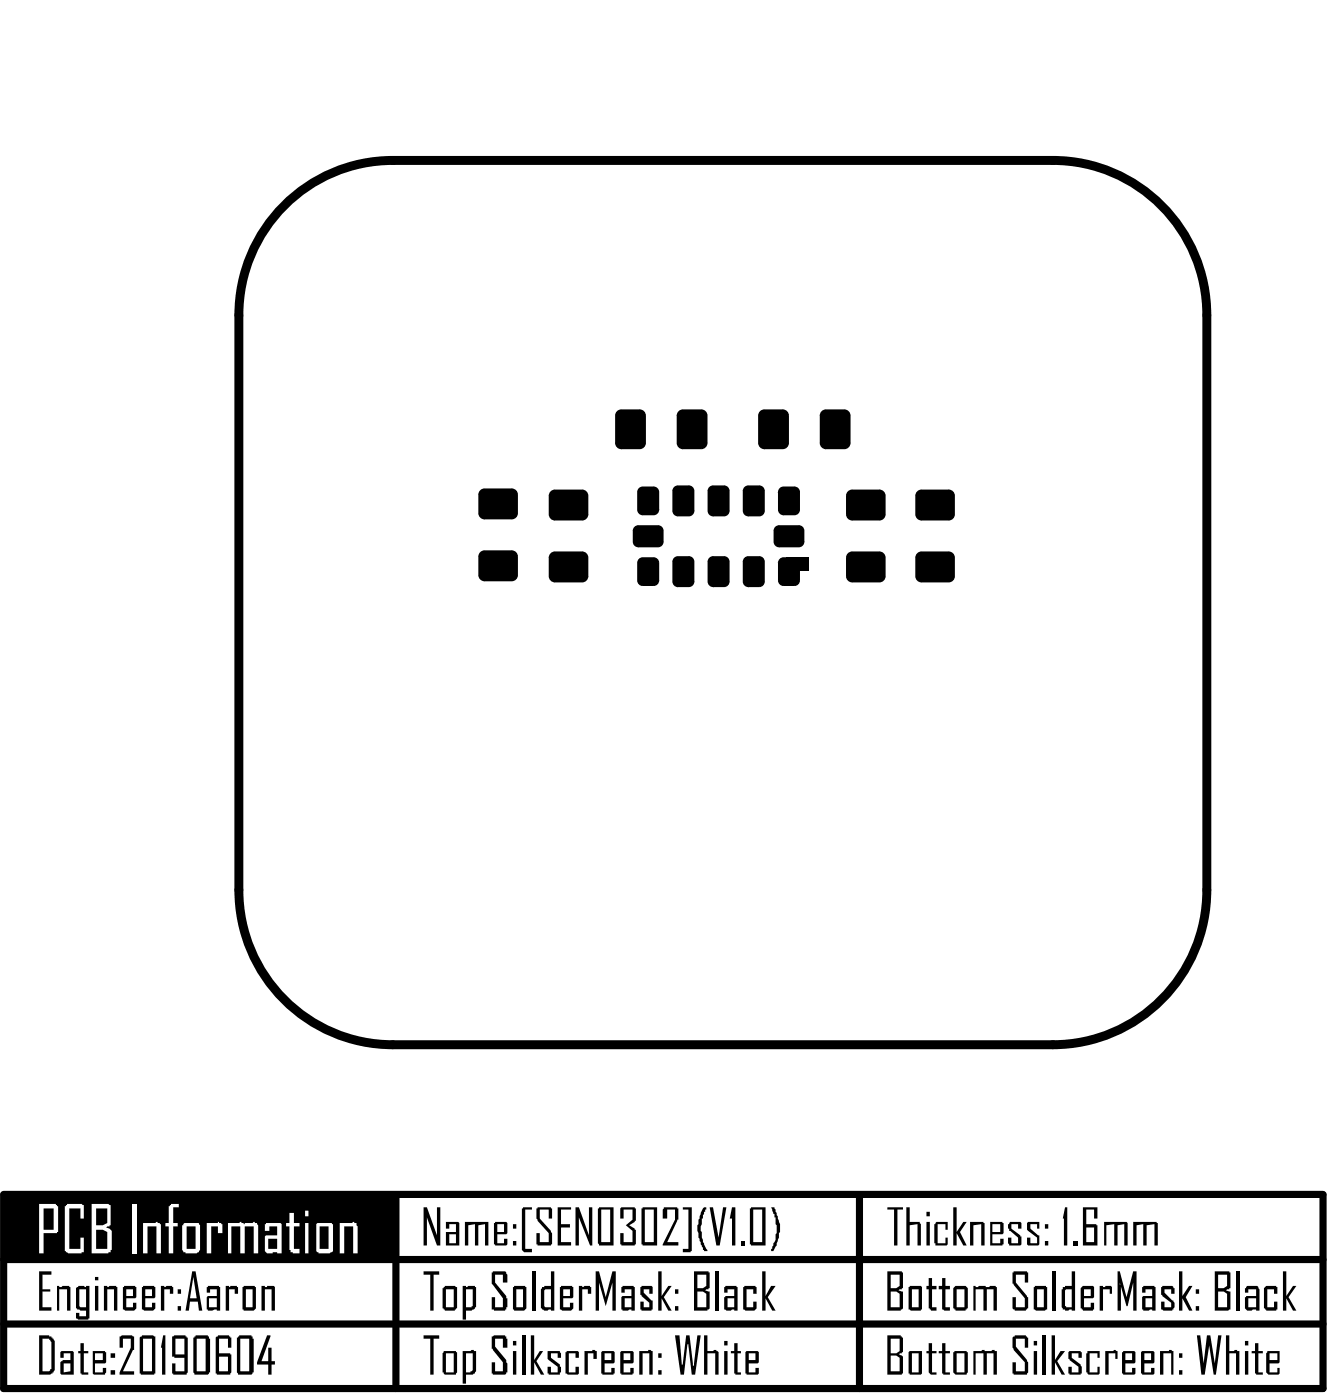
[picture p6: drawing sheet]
<svg xmlns="http://www.w3.org/2000/svg" width="50mm" height="53mm" viewBox="0 0 50 53" stroke-linecap="round" stroke-linejoin="round" font-family="sans-serif">
<path d="M14.7 39.2a5.8 5.8 0 0 1-5.7-5.8v-21.6a5.8 5.8 0 0 1 5.7-5.8h24.8a5.8 5.8 0 0 1 5.8 5.8v21.6a5.8 5.8 0 0 1-5.8 5.8M14.7 39.2h24.8" fill="none" stroke="#000" stroke-width=".34"/>
<path d="M.1 44.9v7.2h49.5v-7.2M.1 49.7h49.5M.1 47.3h49.5M.1 44.8h49.5M14.9 44.9v7.2M32.3 44.9v7.2" fill="none" stroke="#000" stroke-width=".27"/>
<g fill="#000">
<path d="M1.5 47.7h.4v.2h-.3v.5h.3v.1h-.3v.6h.3v.1h-.4zM2.1 48.3h.5v.9h-.1v-.8h-.3v.8h-.1zM3 50.4h.1v.3h.2v.1h-.2v.7h.2v.1h-.3v-.8h-.1l.1-.1zM3.9 48.3h.5v.9h-.1v-.8h-.3v.8h-.1zM4.5 50.2h.5v.5l-.4 .8h.4v.1h-.5l.4-1v-.3h-.3v.3h-.1zM6.1 50.1h.1v1.5h-.1l-.1-1zM6 48.3h.5v.3h-.1v-.2h-.2v.8h-.2zM8.5 48.3h.4v.3h-.1v-.2h-.2v.8h-.1zM10 50.1l.1 .1-.3 .9h.3v-.5h.1v.5h.1v.1h-.1v.4h-.1v-.4h-.5zM9.8 48.3h.5v.9h-.1v-.8h-.3v.8h-.1z"/>
<path d="M1.5 50.1h.3l.3 .2v1.1l-.2 .2h-.4zM1.6 50.3v1.2h.2l.1-.1v-1l-.1-.1z"/>
<path d="M2.3 50.7l.5 .1v.8h-.5v-.5h.3v-.3h-.2v.2h-.1zM2.4 51.2v.3h.2v-.3z"/>
<path d="M2.9 48.3h.5l-.1 1.2h-.4v-.2h.1v.1h.2v-.2l-.3-.1v-.7zM3 48.4v.6l.2 .1v-.7z"/>
<path d="M3.6 47.9h.1v.2h-.1zM3.6 48.3h.1v.9h-.1z"/>
<path d="M3.5 50.7l.5 .1v.3l-.4 .1v.3h.3v-.1h.1l-.1 .2h-.4zM3.6 50.8v.3h.3v-.3z"/>
<path d="M4.2 50.8h.1v.2h-.1zM4.2 51.4h.1v.2h-.1z"/>
<path d="M4.7 48.3h.4v.4h-.4v.4h.3v-.2h.1l-.1 .3h-.4zM4.7 48.4v.3h.3v-.3z"/>
<path d="M5.3 50.1l.5 .1v1.4h-.6v-1.4zM5.4 50.3v1.2h.3v-1.2z"/>
<path d="M5.4 48.3h.4v.4h-.3v.4h.2v-.2h.1l-.1 .3h-.4zM5.5 48.4v.3h.2v-.3z"/>
<path d="M6.7 48.4h.1v.2h-.1zM6.7 49h.1v.2h-.1z"/>
<path d="M6.5 50.2l.5-.1v.1v1.4h-.5v-.4h.1v.3h.3v-.5l-.4-.1zM6.6 50.3v.6h.3v-.6z"/>
<path d="M7.2 47.7h.1l.3 1.5h-.1l-.1-.3h-.3v.3h-.1zM7.3 47.9l-.2 .8h.3z"/>
<path d="M7.3 50.1h.5l.1 .2v1.2l-.1 .1h-.5v-.1v-1.3zM7.4 50.3v1.2h.3v-1.2z"/>
<path d="M7.8 48.3h.5v.9h-.5v-.5h.3v-.3h-.2v.1h-.1zM7.8 48.7v.4h.3v-.4z"/>
<path d="M8.2 50.1h.4l.1 .1v.4h-.1v-.3h-.4v.5l.5 .1-.1 .7h-.5v-1.4zM8.2 50.9v.6h.4v-.6z"/>
<path d="M9 50.1h.4l.1 .2v1.2l-.1 .1h-.5v-.1v-1.3zM9 50.3v1.2h.4v-1.2z"/>
<path d="M9.1 48.3h.5v.8l-.1 .1h-.4zM9.2 48.4v.7h.3v-.7z"/>
</g>
<path d="M.1 44.9h14.6v2.4h-14.6z" fill-rule="evenodd" fill="#000"/>
<g fill="#fff">
<path d="M2.5 45.2h.6v.6h-.1v-.4h-.4v1.5h.4v-.4h.1v.5v.1h-.5l-.2-.1v-1.7z"/>
<path d="M4.9 45.2h.2v1.9h-.2z"/>
<path d="M5.4 45.9h.5l.1 .1v1.1h-.1v-1.1h-.4v1.1h-.1z"/>
<path d="M6.4 45.2h.3v.1h-.2v.6h.2v.1h-.2v1.1h-.2v-1.1h-.1v-.1h.1v-.6z"/>
<path d="M7.8 45.9h.4l.1 .1v.3h-.1v-.3h-.3v1.1h-.1z"/>
<path d="M8.6 45.9h1l.1 1.2h-.2v-1.1h-.3v1.1h-.2v-1.1h-.3v1.1h-.1z"/>
<path d="M10.9 45.5h.1v.4h.2v.1h-.2v.9h.2v.2h-.2l-.1-.2v-.9h-.2v-.1h.2z"/>
<path d="M12.7 45.9h.7v1.2h-.1v-1.1h-.4v1.1h-.2z"/>
<path d="M1.5 45.2h.6l.1 .1v1h-.6v.8h-.1zM1.6 45.4v.8h.4v-.8z"/>
<path d="M3.4 45.2h.8v.8l-.2 .1 .2 .1v.7l-.1 .2h-.7zM3.6 45.4v.6l.4-.1v-.5zM3.6 46.2v.7h.4v-.6z"/>
<path d="M6.9 45.9h.6v.1v.9l-.1 .2h-.4l-.2-.2v-.9zM7 46v.9h.3v-.9z"/>
<path d="M10 45.9l.6 .1v1.1h-.6l-.1-.1v-.6h.5v-.4h-.3v.2h-.2zM10.1 46.5v.4h.3v-.4z"/>
<path d="M11.4 45.5h.2v.2h-.2zM11.4 45.9h.2v1.2h-.2z"/>
<path d="M11.9 45.9l.6 .1v1l-.1 .1h-.4l-.1-.1zM12 46v.9h.3v-.9z"/>
</g>
<g fill="#000">
<path d="M15.9 50.1h.6v.2h-.2v1.3h-.2v-1.3h-.2zM15.9 47.7h.6v.2h-.2v1.3h-.2v-1.3h-.2zM15.9 45.3h.1l.4 1.1v-1.1h.1v1.5h-.1l-.4-1.1v1.1h-.1zM17.4 45.9h.9v.9h-.1v-.8h-.3v.8h-.1v-.8h-.2v.8h-.2zM18.5 50.2l.5-.1v.2v.3h-.1v-.3h-.3v.3l.4 .6v.3v.1h-.5v-.5h.1v.4h.3v-.4l-.4-.5zM18.5 47.7h.5v.2v.3h-.1v-.3h-.3v.3l.4 .5v.4v.1h-.5v-.5h.1v.4h.3v-.4l-.4-.5zM19.6 50.1h.1v1.5h-.1zM19.6 45.3h.4v.1h-.3v1.5h.3v.1h-.3l-.1-.1zM20 47.7h.1v1.5h-.1zM19.9 50.1h.1v1l.3-.4h.1l-.3 .4 .3 .5h-.1l-.3-.5v.5h-.1zM20.2 45.3l.5 .1v.4h-.1v-.4h-.3v.4l.4 .5v.5l-.6-.1v-.4h.2v.3h.3v-.3l-.5-.5zM20.5 50.7h.5l.1 .3h-.2v-.2h-.2v.2l.4 .3-.1 .3h-.5v-.3h.2v.2h.2v-.2l-.4-.3z"/>
<path d="M20.9 45.3h.5v.1h-.3v.6h.3v.1h-.3v.5h.3v.2h-.5zM21.3 50.7l.4 .1v.2h-.1v-.2h-.3v.7h.3v-.2h.1v.3h-.5zM21.7 48.3h.5v.3h-.1v-.2h-.3v.8h-.1zM21.6 45.3h.1l.4 1.1v-1.1h.1v1.5h-.1l-.4-1.1v1.1h-.1zM21.9 50.7h.5v.3h-.1v-.2h-.2v.8h-.2zM22.4 47.7h.1l.2 1 .3-1h.1v1.5h-.1v-1l-.3 .8-.2-.8v1h-.1zM23.3 45.3l.6 .1v.4l-.3 .2 .3 .2-.1 .6-.5-.1v-.4h.1v.3h.3v-.4l-.2-.2 .2-.2v-.4h-.3v.4h-.1zM24 50.7h.5v.9h-.1v-.8h-.3v.8h-.1zM24.1 48.3h.4v.3h-.1v-.2h-.2v.1l.3 .3-.1 .4h-.4v-.3h.2v.2h.2v-.2l-.4-.3zM24.7 47.7h.1v1l.3-.4h.1l-.3 .4 .3 .5h-.1l-.3-.5v.5h-.1zM24.9 45.3l.6 .1v.4l-.5 .8h.5v.2h-.6l.4-1v-.4h-.3v.4h-.1zM25.6 45.3h.4l-.1 1.7h-.3v-.1h.2v-1.5h-.2z"/>
<path d="M25.3 50.1h.2l.1 1.2 .1-1.2h.2l.1 1.2 .2-1.2h.1l-.2 1.5h-.1l-.2-1.2-.1 1.2h-.2zM26.4 45.3h.1l-.2 .5v.4l.2 .8-.1-.1a1.43 1.43 0 0 1 0-1.6zM26.4 50.1h.1v.6h.2a.14 .14 0 0 1 .2 0 .14 .14 0 0 1 .1 .1v.8h-.2v-.8h-.3v.8h-.1zM26.8 47.7h.2v1.5h-.2zM26.6 45.3h.2l.2 1.3 .1-1.3h.2l-.3 1.5h-.1zM27.5 45.3h.1v1.5h-.1v-1h-.1zM27.6 50.4h.1v.3h.1v.1h-.1v.7h.1v.1h-.2v-.8h-.2v-.1h.2zM27.8 46.6h.1v.2h-.1zM27.9 48.3h.5v.3h-.1v-.2h-.3v.7h.3v-.2h.1v.2l-.1 .1h-.4zM28.6 47.7h.1v1l.2-.4h.2l-.3 .4 .3 .5h-.1l-.3-.5v.5h-.1zM28.9 45.3h.2v.2a1.48 1.48 0 0 1-.1 1.5l-.1-.1 .2-.3v-.6zM33.3 45.3h.6v.1h-.2v1.4h-.2v-1.4h-.2z"/>
<path d="M34 45.3h.1v.6h.4l.1 .1v.8h-.2v-.8h-.3v.8h-.1zM34.8 50.4h.2v.3h.1v.1h-.1v.7h.1v.1l-.3-.1v-.7v-.1zM34.8 48h.2v.3h.1v.1h-.1v.7h.1v.1l-.3-.1v-.7zM35.1 45.9h.5v.3h-.1v-.2h-.3v.7h.3v-.2h.1l-.1 .3h-.4v-.1v-.7zM35.4 50.4h.1v.3h.1v.1h-.1v.7h.1v.1h-.2v-.8h-.2v-.1h.2zM35.4 48h.1v.3h.1v.1h-.1v.7h.1v.1h-.2v-.8h-.2v-.1h.2zM35.8 45.3h.1v1l.2-.4h.2l-.3 .4 .3 .5h-.2l-.2-.5v.5h-.1zM36.4 45.9h.5v.9h-.1v-.8h-.3v.8h-.1zM36.5 50.7h.9v.9h-.1v-.8h-.3v.8h-.1v-.8h-.3v.8h-.1zM36.5 48.3h.9v.9h-.1v-.8h-.3v.8h-.1v-.8h-.3v.8h-.1zM37.9 45.9h.4v.2h-.1v-.1h-.2v.1l.3 .3v.4h-.4l-.1-.1v-.2h.2v.2h.2v-.2l-.4-.4zM38.1 50.1h.4l.1 .1v.4h-.1v-.3h-.4v.3l.5 .5-.1 .5h-.5v-.5h.1v.4h.4v-.4l-.5-.5v-.4z"/>
<path d="M38 47.7l.6 .1v.4h-.1v-.3h-.4v.3l.5 .5v.4l-.1 .1h-.4l-.1-.1v-.4h.1v.4h.4v-.4l-.5-.5zM38.6 45.9h.4v.2h-.1v-.1h-.2v.1l.3 .3v.4l-.5-.1v-.2h.2v.2h.2v-.2l-.4-.3zM39.1 50.1h.2v1.5h-.2zM39.5 47.7h.1v1.5h-.1zM39.5 50.1h.1v1l.2-.4h.2l-.3 .4 .3 .5h-.2l-.2-.5v.5h-.1zM40 45.3v1.5h-.1v-1zM40.3 46.6h.1v.2h-.1zM40.1 50.7l.5 .1v.2h-.1v-.2h-.3v.2l.4 .3v.3h-.5v-.3h.1v.2h.3v-.2l-.4-.3zM40.8 50.7h.5v.3h-.1v-.2h-.3v.7h.3v-.2h.1l-.1 .3h-.4v-.1zM41.3 48.3h.4v.3h-.1v-.2h-.2v.8h-.1zM41.5 50.7h.2a.14 .14 0 0 1 .1 0 .14 .14 0 0 1 .1 .1v.2v-.2h-.3v.8h-.1zM41.4 45.9h.9v.9h-.1v-.8h-.3v.8h-.1v-.8h-.3v.8h-.1z"/>
<path d="M41.9 47.7h.1l.3 1 .2-1h.1v1.5h-.1v-1l-.2 .8-.3-.8 .1 1h-.2zM42.5 45.9h.9v.9h-.1v-.8h-.3v.8h-.1v-.8h-.3v.8h-.1zM43.5 50.7h.5v.9h-.1v-.8h-.2v.8h-.2zM43.6 48.3h.4l.1 .1v.2h-.2v-.2h-.2v.1l.4 .4-.1 .3h-.4v-.3h.1v.2h.2v-.2l-.3-.3zM44.2 47.7h.2v1l.2-.4h.1l-.2 .4 .2 .5h-.1l-.2-.5v.5h-.2zM44.9 50.1h.1l.2 1.2 .1-1.2h.1l.2 1.2 .1-1.2h.1l-.2 1.5h-.1l-.1-1.2-.2 1.2h-.1zM46 50.1h.1v.6h.4v.9h-.1v-.8h-.3v.8h-.1zM46.4 47.7h.1v1.5h-.1zM47.1 50.4h.1v.3h.2v.1h-.2v.7h.2v.1h-.3v-.8h-.1v-.1h.1zM47.5 48.3h.4v.3h-.1v-.2h-.2v.7h.2v-.2h.1v.3h-.4l-.1-.1v-.7zM48.1 47.7h.2v1l.2-.4h.1l-.2 .4 .2 .5h-.1l-.2-.5v.5h-.2z"/>
<path d="M17.9 18.6h.3zM18 18.4l.2-.1v.3h-.3z"/>
<path d="M18.2 19.3v.2zM17.9 19.3h.3v.2l-.2-.1z"/>
<path d="M19.2 19.3h.2zM19.2 19.3h.2v.1l-.2 .1z"/>
<path d="M19.2 18.3v.3zM19.2 18.3l.2 .1v.2h-.2z"/>
<path d="M20.6 18.6h.2zM20.7 18.4h.1v.2h-.2z"/>
<path d="M20.8 19.3v.2zM20.6 19.3h.2v.2h-.1z"/>
<path d="M21.8 19.3h.3zM21.8 19.3h.3l-.1 .2h-.2z"/>
<path d="M21.8 18.4v.2zM21.8 18.4h.2l.1 .2h-.3z"/>
<path d="M23.1 15.6h.2zM23.1 15.4h.2v.2h-.2z"/>
<path d="M23.3 16.6v.3zM23.1 16.6h.2v.3l-.2-.1z"/>
<path d="M23.7 19.9h.3zM23.8 19.8l.2-.1v.2h-.3z"/>
<path d="M24 15.4v.2zM24 15.4h.2v.2h-.2z"/>
<path d="M24 16.6h.2zM24 16.6h.2v.2l-.2 .1z"/>
<path d="M24.1 19.1v.2zM23.9 19.1h.2v.2h-.1z"/>
<path d="M23.9 18.5h.2zM24 18.3h.1v.2h-.2z"/>
<path d="M24.5 19.1h.2zM24.5 19.1h.2v.2h-.2z"/>
<path d="M24.5 18.3v.2zM24.5 18.3h.2v.2h-.2z"/>
<path d="M24.7 19.7v.2zM24.7 19.7l.1 .1 .1 .1h-.2z"/>
<path d="M25.4 19.2v.2zM25.2 19.2h.2v.2l-.1-.1z"/>
<path d="M25.2 18.4h.2zM25.3 18.3l.1-.1v.2h-.2z"/>
<path d="M25.4 15.6h.2zM25.5 15.4h.1v.2h-.2z"/>
<path d="M25.6 16.6v.3zM25.4 16.6h.2v.3l-.1-.1z"/>
<path d="M25.8 19.2h.3zM25.8 19.2h.3l-.1 .1-.2 .1z"/>
<path d="M25.8 18.2v.2zM25.8 18.2l.2 .1 .1 .1h-.3z"/>
<path d="M26.3 15.4v.2zM26.3 15.4h.2v.2h-.2z"/>
<path d="M26.3 16.6h.2zM26.3 16.6h.2v.2l-.2 .1z"/>
<path d="M26.8 19.2v.2zM26.6 19.2h.2v.2l-.2-.1z"/>
<path d="M26.6 18.4h.2zM26.6 18.3l.2-.1v.2h-.2z"/>
<path d="M27.2 19.2h.2zM27.2 19.2h.2l-.1 .1-.1 .1z"/>
<path d="M27.2 18.2v.2zM27.2 18.2l.1 .1 .1 .1h-.2z"/>
<path d="M28.1 19.2v.2zM27.9 19.2h.2v.2l-.2-.1z"/>
<path d="M27.9 18.4h.2zM27.9 18.3l.2-.1v.2h-.2z"/>
<path d="M28.5 19.2h.2zM28.5 19.2h.2l-.1 .1-.1 .1z"/>
<path d="M28.5 18.2v.2zM28.5 18.2l.1 .1 .1 .1h-.2z"/>
<path d="M28.7 16.6v.3zM28.4 16.6h.3v.3l-.2-.1z"/>
<path d="M28.4 15.6h.3zM28.5 15.4h.2v.2h-.3z"/>
<path d="M29 19.9h.2zM29.1 19.8l.1-.1v.2h-.2z"/>
<path d="M29.4 16.6h.2zM29.4 16.6h.2l-.1 .2-.1 .1z"/>
<path d="M29.4 15.4v.2zM29.4 15.4h.1l.1 .2h-.2z"/>
<path d="M29.4 19.1v.2zM29.2 19.1h.2v.2h-.1z"/>
<path d="M29.2 18.5h.2zM29.3 18.3h.1v.2h-.2z"/>
<path d="M29.8 19.1h.2zM29.8 19.1h.2v.2h-.2z"/>
<path d="M29.8 18.3v.2zM29.8 18.3h.2v.2h-.2z"/>
<path d="M30 19.7v.2zM30 19.7l.1 .1 .1 .1h-.2z"/>
<path d="M31 16.6v.3zM30.8 16.6h.2v.3l-.2-.1z"/>
<path d="M30.8 15.6h.2zM30.8 15.4h.2v.2h-.2z"/>
<path d="M31.7 16.6h.2zM31.7 16.6h.2l-.1 .2-.1 .1z"/>
<path d="M31.7 15.4v.2zM31.7 15.4h.1l.1 .2h-.2z"/>
<path d="M31.7 18.6h.3zM31.8 18.4h.2v.2h-.3z"/>
<path d="M32 19.3v.2zM31.7 19.3h.3v.2h-.2z"/>
<path d="M33 19.3h.2zM33 19.3h.2v.2h-.2z"/>
<path d="M33 18.4v.2zM33 18.4h.2v.2h-.2z"/>
<path d="M34.3 18.6h.3zM34.4 18.4h.2v.2h-.3z"/>
<path d="M34.6 19.3v.2zM34.3 19.3h.3v.2h-.2z"/>
<path d="M35.6 19.3h.2zM35.6 19.3h.2v.2h-.2z"/>
<path d="M35.6 18.4v.2zM35.6 18.4h.2v.2h-.2z"/>
<path d="M17.9 20.9h.3zM18 20.7h.2v.2h-.3z"/>
<path d="M18.2 21.6v.2zM17.9 21.6h.3v.2h-.2z"/>
<path d="M19.2 21.6h.2zM19.2 21.6h.2v.2h-.2z"/>
<path d="M19.2 20.7v.2zM19.2 20.7h.2v.2h-.2z"/>
<path d="M20.6 20.9h.2zM20.7 20.8l.1-.1v.2h-.2z"/>
<path d="M20.8 21.6v.3zM20.6 21.6h.2v.3l-.1-.1z"/>
<path d="M21.8 21.6h.3zM21.8 21.6h.3l-.1 .2-.2 .1z"/>
<path d="M21.8 20.7v.2zM21.8 20.7l.2 .1 .1 .1h-.3z"/>
<path d="M24 20.3v.2zM23.7 20.3h.3v.2h-.2z"/>
<path d="M24.1 21.8v.2zM23.9 21.8h.2v.2l-.1-.1z"/>
<path d="M23.9 21.1h.2zM24 21l.1-.1v.2h-.2z"/>
<path d="M24.5 21.8h.2zM24.5 21.8h.2v.1l-.2 .1z"/>
<path d="M24.5 20.9v.2zM24.5 20.9l.2 .1v.1h-.2z"/>
<path d="M24.7 20.3h.2zM24.7 20.3h.2l-.1 .2h-.1z"/>
<path d="M25.4 21.8v.2zM25.2 21.8h.2v.2h-.1z"/>
<path d="M25.2 21.1h.2zM25.3 20.9h.1v.2h-.2z"/>
<path d="M25.8 21.8h.3zM25.8 21.8h.3l-.1 .2h-.2z"/>
<path d="M25.8 20.9v.2zM25.8 20.9h.2l.1 .2h-.3z"/>
<path d="M26.8 21.8v.2zM26.6 21.8h.2v.2h-.2z"/>
<path d="M26.6 21.1h.2zM26.6 20.9h.2v.2h-.2z"/>
<path d="M27.2 21.8h.2zM27.2 21.8h.2l-.1 .2h-.1z"/>
<path d="M27.2 20.9v.2zM27.2 20.9h.1l.1 .2h-.2z"/>
<path d="M28.1 21.8v.2zM27.9 21.8h.2v.2h-.2z"/>
<path d="M27.9 21.1h.2zM27.9 20.9h.2v.2h-.2z"/>
<path d="M28.5 21.8h.2zM28.5 21.8h.2l-.1 .2h-.1z"/>
<path d="M28.5 20.9v.2zM28.5 20.9h.1l.1 .2h-.2z"/>
<path d="M29.2 20.3v.2zM29 20.3h.2v.2h-.1z"/>
<path d="M29.4 21.8v.2zM29.2 21.8h.2v.2l-.1-.1z"/>
<path d="M29.2 21.1h.2zM29.3 21l.1-.1v.2h-.2z"/>
<path d="M29.8 21.8h.2zM29.8 21.8h.2v.1l-.2 .1z"/>
<path d="M29.8 20.9v.2zM29.8 20.9l.2 .1v.1h-.2z"/>
<path d="M30 20.3h.2zM30 20.3h.2l-.1 .2h-.1z"/>
<path d="M31.7 20.9h.3zM31.8 20.8l.2-.1v.2h-.3z"/>
<path d="M32 21.6v.3zM31.7 21.6h.3v.3l-.2-.1z"/>
<path d="M33 21.6h.2zM33 21.6h.2v.2l-.2 .1z"/>
<path d="M33 20.7v.2zM33 20.7l.2 .1v.1h-.2z"/>
<path d="M34.3 20.9h.3zM34.4 20.8l.2-.1v.2h-.3z"/>
<path d="M34.6 21.6v.3zM34.3 21.6h.3v.3l-.2-.1z"/>
<path d="M35.6 21.6h.2zM35.6 21.6h.2v.2l-.2 .1z"/>
<path d="M35.6 20.7v.2zM35.6 20.7l.2 .1v.1h-.2z"/>
<path d="M16.6 50.7l.6 .1-.1 .8h-.4l-.1-.1zM16.7 50.8v.7h.3v-.7z"/>
<path d="M16.7 48.3h.5v.8l-.1 .1h-.4l-.1-.1v-.7zM16.7 48.4v.7h.3v-.7z"/>
<path d="M16.7 45.9h.5v.9h-.5v-.5h.4v-.3h-.2v.1h-.2zM16.9 46.3v.4h.2v-.4z"/>
<path d="M17.4 50.7h.5v.8l-.2 .1h-.2v.3h-.1zM17.5 50.8v.7h.2v-.1v-.6z"/>
<path d="M17.4 48.3h.5v.8l-.2 .1h-.2v.3h-.1zM17.5 48.4v.7h.2v-.7z"/>
<path d="M18.6 45.9h.4v.4h-.3v.4h.2v-.2h.1v.3l-.5-.1zM18.7 46v.3h.2v-.3z"/>
<path d="M19.2 46h.2v.1h-.2zM19.2 46.6h.2v.2h-.2z"/>
<path d="M19.2 50.3h.2v.2h-.2zM19.2 50.7h.2v.9h-.2z"/>
<path d="M19.3 48.3h.5v.8l-.1 .1h-.5zM19.4 48.4v.7h.2v-.7z"/>
<path d="M20.7 47.7h.1v1.5h-.4l-.1-.1v-.7l.1-.1h.3zM20.5 48.4l-.1 .6 .3 .1v-.7z"/>
<path d="M21.1 48.3h.4v.4h-.4v.4h.3v-.2h.1l-.1 .3h-.4zM21.1 48.4v.3h.3v-.3z"/>
<path d="M22.5 45.3h.5v1.5h-.5l-.1-.1zM22.6 45.4v1.2h.3v-1.2z"/>
<path d="M22.6 50.7l.5 .1v.3l-.4 .1v.3h.2v-.1h.2l-.1 .2h-.4zM22.7 50.8v.3h.2v-.3z"/>
<path d="M23.3 50.7l.5 .1v.3l-.4 .1v.3h.3v-.1h.1l-.1 .2h-.4zM23.4 50.8v.3h.3v-.3z"/>
<path d="M23.4 48.3h.4v.9h-.5v-.5h.4v-.3h-.3v.1h-.1zM23.4 48.7v.4h.3v-.4z"/>
<path d="M24.1 45.3h.6v1.5l-.6-.1zM24.2 45.4v1.2h.3v-1.2z"/>
<path d="M24.7 50.8h.1v.2h-.1zM24.7 51.4h.1v.2h-.1z"/>
<path d="M25.3 48.4h.2v.2h-.2zM25.3 49h.2v.2h-.2z"/>
<path d="M26 47.7l.6 .1v.6h-.1l.1 .1v.6l-.1 .1h-.5zM26.2 47.9v.5h.2l.1-.1v-.4zM26.2 48.5v.6h.3v-.5z"/>
<path d="M27.2 50.3h.1v.2h-.1zM27.2 50.7h.1v.9h-.1z"/>
<path d="M27.2 48.3h.5v.9h-.5v-.5h.4v-.3h-.3v.1h-.1zM27.3 48.7v.4h.3v-.4z"/>
<path d="M28 50.7l.5 .1v.3l-.4 .1v.3h.2v-.1h.2l-.1 .2h-.4zM28.1 50.8v.3h.2v-.3z"/>
<path d="M28.2 45.3h.5v1.5l-.6-.1zM28.3 45.4v1.2h.3v-1.2z"/>
<path d="M33.3 50.1h.5l.1 .1v.6l-.2 .1h.2l-.1 .7h-.5zM33.4 50.3v.5h.2l.2-.1v-.4zM33.4 50.9v.6h.4v-.5z"/>
<path d="M33.3 47.7l.6 .1v.6h-.2l.2 .1v.6l-.1 .1h-.5zM33.4 47.9v.5h.2l.2-.1v-.4zM33.4 48.5v.6h.4v-.5z"/>
<path d="M34.1 50.7h.5v.9h-.5zM34.2 50.8v.7h.3v-.7z"/>
<path d="M34.1 48.3h.5v.9h-.5zM34.2 48.4v.7h.3v-.7z"/>
<path d="M34.8 45.5h.1v.2h-.1zM34.8 45.9h.1v.9h-.1z"/>
<path d="M35.8 50.7l.5 .1v.8h-.4l-.1-.1zM35.9 50.8v.7h.3v-.7z"/>
<path d="M35.9 48.3h.3l.1 .1v.7l-.1 .1h-.3l-.1-.1v-.7zM35.9 48.4v.7h.3v-.7z"/>
<path d="M37.2 45.9h.5v.4h-.5v.4h.3v-.2h.2l-.1 .3h-.4zM37.2 46v.3h.3v-.3z"/>
<path d="M38.8 50.3h.1v.2h-.1zM38.8 50.7h.1v.9h-.1z"/>
<path d="M38.8 48.3h.5v.9h-.1h-.4zM38.9 48.4v.7h.3v-.7z"/>
<path d="M39.2 46h.1v.1h-.1zM39.2 46.6h.1v.2h-.1z"/>
<path d="M40.2 47.7h.1v1.5h-.3l-.2-.1v-.7l.2-.1h.2zM40 48.4v.6l.2 .1v-.7z"/>
<path d="M40.6 48.3h.5v.4h-.4v.4h.2v-.2h.2l-.1 .3h-.4v-.1v-.7zM40.7 48.4v.3h.2v-.3z"/>
<path d="M40.6 45.3h.6v.5h-.1v-.4h-.3v.6h.4v.8h-.6zM40.8 46.1v.5h.3v-.5z"/>
<path d="M42.1 50.7l.5 .1v.3l-.4 .1v.3h.3v-.1h.1v.2h-.5zM42.2 50.8v.3h.3v-.3z"/>
<path d="M42.9 50.7l.4 .1v.3l-.4 .1v.3h.3v-.1h.1v.2h-.5zM42.9 50.8v.3h.3v-.3z"/>
<path d="M42.9 48.3h.5v.9h-.5v-.5h.3v-.3h-.2v.1h-.1zM43 48.7v.4h.2v-.4z"/>
<path d="M44.2 50.8h.2v.2h-.2zM44.2 51.4h.2v.2h-.2z"/>
<path d="M44.9 48.4h.1v.2h-.1zM44.9 49h.1v.2h-.1z"/>
<path d="M45.6 47.7l.6 .1v.6h-.2l.2 .1v.7h-.1h-.5zM45.7 47.9v.5h.2l.1-.1v-.4zM45.7 48.5v.6h.3v-.5z"/>
<path d="M46.7 50.3h.1v.2h-.1zM46.7 50.7h.1v.9h-.1z"/>
<path d="M46.8 48.3h.4l.1 .1v.8h-.5l-.1-.1v-.4h.4v-.3h-.3v.1h-.1zM46.8 48.7v.4h.3v-.4z"/>
<path d="M47.6 50.7h.4v.4l-.4 .1v.3h.3v-.1h.1v.2h-.4l-.1-.1zM47.6 50.8v.3h.3v-.3z"/>
</g>
<g fill="#000">
<path d="M18.2 18.3h1l.2 .3v.7l-.2 .2h-1l-.3-.2v-.7z" fill-rule="evenodd"/>
<path d="M20.8 18.4h1l.3 .2v.7l-.3 .2h-1l-.2-.2v-.7z" fill-rule="evenodd"/>
<path d="M24.1 18.3h.4l.2 .2v.6l-.2 .2h-.4l-.2-.2v-.6z" fill-rule="evenodd"/>
<path d="M23.3 15.4h.7l.2 .2v1l-.2 .3h-.7l-.2-.3v-1z" fill-rule="evenodd"/>
<path d="M25.4 18.2h.4l.3 .2v.8l-.3 .2h-.4l-.2-.2v-.8z" fill-rule="evenodd"/>
<path d="M25.6 15.4h.7l.2 .2v1l-.2 .3h-.7l-.2-.3v-1z" fill-rule="evenodd"/>
<path d="M26.8 18.2h.4l.2 .2v.8l-.2 .2h-.4l-.2-.2v-.8z" fill-rule="evenodd"/>
<path d="M28.1 18.2h.4l.2 .2v.8l-.2 .2h-.4l-.2-.2v-.8z" fill-rule="evenodd"/>
<path d="M28.7 15.4h.7l.2 .2v1l-.2 .3h-.7l-.3-.3v-1z" fill-rule="evenodd"/>
<path d="M29.4 18.3h.4l.2 .2v.6l-.2 .2h-.4l-.2-.2v-.6z" fill-rule="evenodd"/>
<path d="M31 15.4h.7l.2 .2v1l-.2 .3h-.7l-.2-.3v-1z" fill-rule="evenodd"/>
<path d="M32 18.4h1l.2 .2v.7l-.2 .2h-1l-.3-.2v-.7z" fill-rule="evenodd"/>
<path d="M34.6 18.4h1l.2 .2v.7l-.2 .2h-1l-.3-.2v-.7z" fill-rule="evenodd"/>
<path d="M18.2 20.7h1l.2 .2v.7l-.2 .2h-1l-.3-.2v-.7z" fill-rule="evenodd"/>
<path d="M20.8 20.7h1l.3 .2v.7l-.3 .3h-1l-.2-.3v-.7z" fill-rule="evenodd"/>
<path d="M24 19.7h.7l.2 .2v.4l-.2 .2h-.7l-.3-.2v-.4z" fill-rule="evenodd"/>
<path d="M24.1 20.9h.4l.2 .2v.7l-.2 .2h-.4l-.2-.2v-.7z" fill-rule="evenodd"/>
<path d="M25.4 20.9h.4l.3 .2v.7l-.3 .2h-.4l-.2-.2v-.7z" fill-rule="evenodd"/>
<path d="M26.8 20.9h.4l.2 .2v.7l-.2 .2h-.4l-.2-.2v-.7z" fill-rule="evenodd"/>
<path d="M28.1 20.9h.4l.2 .2v.7l-.2 .2h-.4l-.2-.2v-.7z" fill-rule="evenodd"/>
<path d="M29.2 19.7h.8l.2 .2v.4l-.2 .2h-.8l-.2-.2v-.4z" fill-rule="evenodd"/>
<path d="M29.4 20.9h.4l.2 .2v.7l-.2 .2h-.4l-.2-.2v-.7z" fill-rule="evenodd"/>
<path d="M29.5 20.9h.8v.5h-.8z" fill-rule="evenodd"/>
<path d="M32 20.7h1l.2 .2v.7l-.2 .3h-1l-.3-.3v-.7z" fill-rule="evenodd"/>
<path d="M34.6 20.7h1l.2 .2v.7l-.2 .3h-1l-.3-.3v-.7z" fill-rule="evenodd"/>
</g>
</svg>
